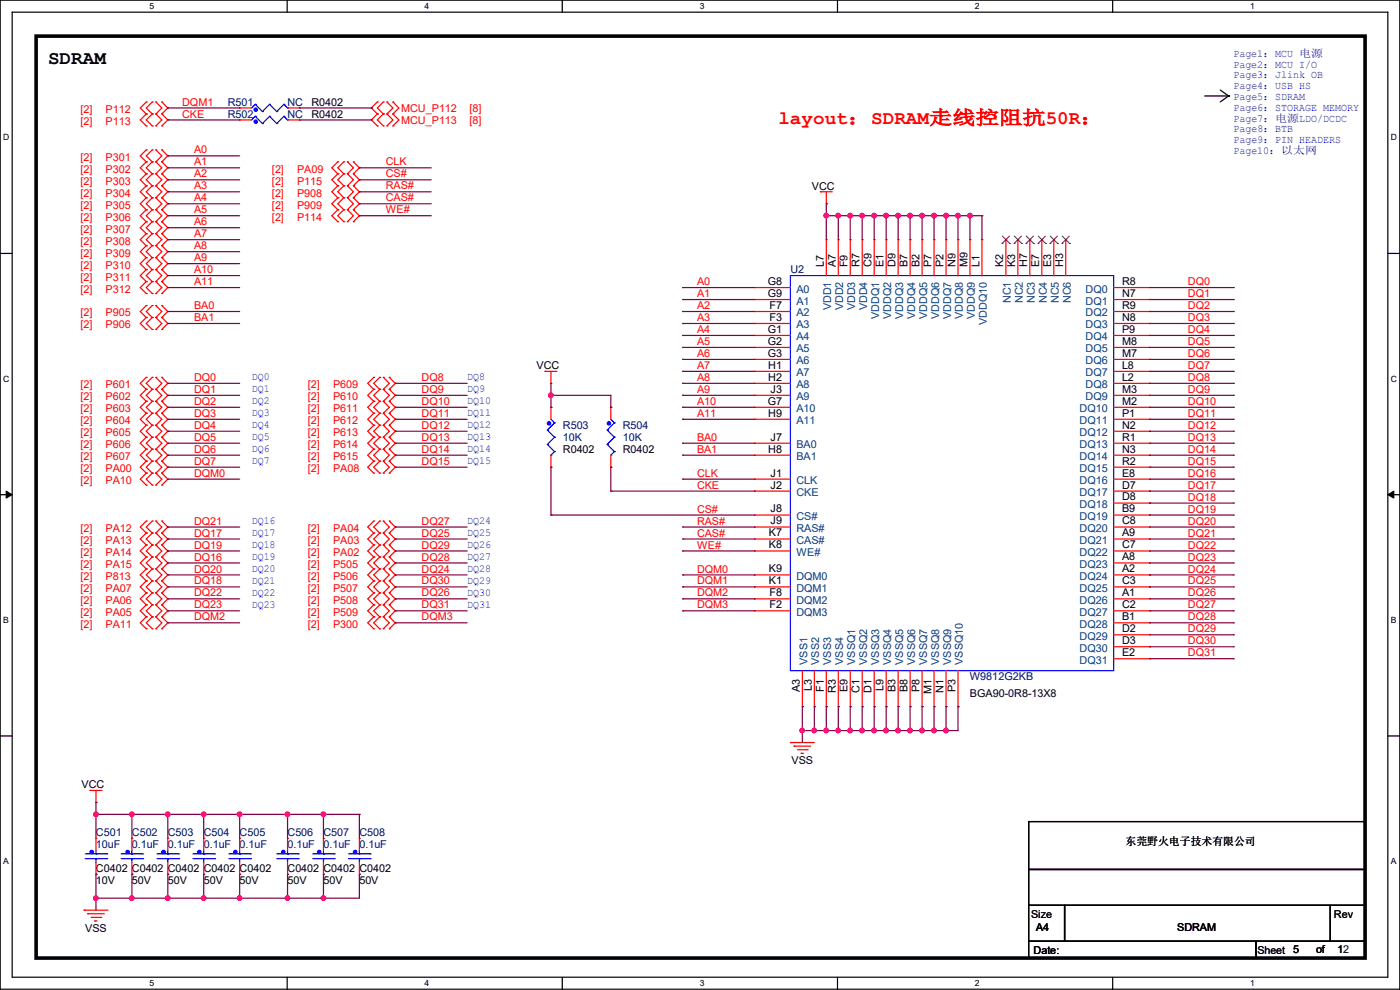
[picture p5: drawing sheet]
<svg xmlns="http://www.w3.org/2000/svg" width="297mm" height="210mm" viewBox="0 0 297 210" stroke-linecap="round" stroke-linejoin="round" font-family="sans-serif">
<defs><g id="words">
<text font-size="4.1" x="10.2" y="13.6">SDRAM</text>
<text font-size="4.1" fill="#f00" x="165.1" y="26.3">layout：SDRAM走线控阻抗50R：</text>
<g font-size="2.3" fill="#00f">
<text x="261.7" y="12.1">Page1：MCU 电源</text>
<text x="261.7" y="14.4">Page2：MCU I/O</text>
<text x="261.7" y="16.6">Page3：Jlink OB</text>
<text x="261.7" y="18.9">Page4：USB HS</text>
<text x="261.7" y="21.2">Page5：SDRAM</text>
<text x="261.7" y="23.5">Page6：STORAGE MEMORY</text>
<text x="261.7" y="25.8">Page7：电源LDO/DCDC</text>
<text x="261.7" y="28.1">Page8：BTB</text>
<text x="261.7" y="30.4">Page9：PIN HEADERS</text>
<text x="261.7" y="32.6">Page10：以太网</text>
<text x="53.4" y="80.6">DQ0</text>
<text x="53.4" y="83.2">DQ1</text>
<text x="99.1" y="80.6">DQ8</text>
<text x="99.1" y="83.2">DQ9</text>
<text x="53.4" y="85.7">DQ2</text>
<text x="53.4" y="88.3">DQ3</text>
<text x="99.1" y="85.7">DQ10</text>
<text x="99.1" y="88.3">DQ11</text>
<text x="53.4" y="90.8">DQ4</text>
<text x="53.4" y="93.4">DQ5</text>
<text x="53.4" y="95.9">DQ6</text>
<text x="99.1" y="90.8">DQ12</text>
<text x="99.1" y="93.4">DQ13</text>
<text x="99.1" y="95.9">DQ14</text>
<text x="53.4" y="98.4">DQ7</text>
<text x="99.1" y="98.4">DQ15</text>
<text x="53.4" y="111.2">DQ16</text>
<text x="53.4" y="113.7">DQ17</text>
<text x="99.1" y="111.2">DQ24</text>
<text x="99.1" y="113.7">DQ25</text>
<text x="53.4" y="116.2">DQ18</text>
<text x="53.4" y="118.8">DQ19</text>
<text x="99.1" y="116.2">DQ26</text>
<text x="99.1" y="118.8">DQ27</text>
<text x="53.4" y="121.3">DQ20</text>
<text x="53.4" y="123.9">DQ21</text>
<text x="99.1" y="121.3">DQ28</text>
<text x="99.1" y="123.9">DQ29</text>
<text x="53.4" y="126.4">DQ22</text>
<text x="53.4" y="129">DQ23</text>
<text x="99.1" y="126.4">DQ30</text>
<text x="99.1" y="129">DQ31</text>
</g>
<g font-size="2.3" fill="#f00">
<text x="17.1" y="24">[2]</text>
<text x="22.4" y="24">P112</text>
<text x="38.7" y="22.4">DQM1</text>
<text x="85.1" y="23.7">MCU_P112</text>
<text x="99.6" y="23.7">[8]</text>
<text x="17.1" y="26.5">[2]</text>
<text x="22.4" y="26.5">P113</text>
<text x="38.7" y="24.9">CKE</text>
<text x="85.1" y="26.2">MCU_P113</text>
<text x="99.6" y="26.2">[8]</text>
<text x="17.1" y="34.1">[2]</text>
<text x="22.4" y="34.1">P301</text>
<text x="41.2" y="32.6">A0</text>
<text x="41.2" y="35.1">A1</text>
<text x="81.8" y="35.1">CLK</text>
<text x="17.1" y="36.7">[2]</text>
<text x="17.1" y="39.2">[2]</text>
<text x="17.1" y="41.7">[2]</text>
<text x="22.4" y="36.7">P302</text>
<text x="22.4" y="39.2">P303</text>
<text x="22.4" y="41.7">P304</text>
<text x="41.2" y="37.6">A2</text>
<text x="41.2" y="40.2">A3</text>
<text x="57.7" y="36.7">[2]</text>
<text x="57.7" y="39.2">[2]</text>
<text x="57.7" y="41.7">[2]</text>
<text x="63" y="36.7">PA09</text>
<text x="63" y="39.2">P115</text>
<text x="63" y="41.7">P908</text>
<text x="81.8" y="37.6">CS#</text>
<text x="81.8" y="40.2">RAS#</text>
<text x="17.1" y="44.3">[2]</text>
<text x="17.1" y="46.8">[2]</text>
<text x="22.4" y="44.3">P305</text>
<text x="22.4" y="46.8">P306</text>
<text x="41.2" y="42.7">A4</text>
<text x="41.2" y="45.3">A5</text>
<text x="41.2" y="47.8">A6</text>
<text x="57.7" y="44.3">[2]</text>
<text x="57.7" y="46.8">[2]</text>
<text x="63" y="44.3">P909</text>
<text x="63" y="46.8">P114</text>
<text x="81.8" y="42.7">CAS#</text>
<text x="81.8" y="45.3">WE#</text>
<text x="17.1" y="49.4">[2]</text>
<text x="17.1" y="51.9">[2]</text>
<text x="22.4" y="49.4">P307</text>
<text x="22.4" y="51.9">P308</text>
<text x="41.2" y="50.3">A7</text>
<text x="41.2" y="52.9">A8</text>
<text x="17.1" y="54.4">[2]</text>
<text x="17.1" y="57">[2]</text>
<text x="17.1" y="59.5">[2]</text>
<text x="22.4" y="54.4">P309</text>
<text x="22.4" y="57">P310</text>
<text x="22.4" y="59.5">P311</text>
<text x="41.2" y="55.4">A9</text>
<text x="41.2" y="58">A10</text>
<text x="17.1" y="62.1">[2]</text>
<text x="22.4" y="62.1">P312</text>
<text x="41.2" y="60.5">A11</text>
<text x="41.2" y="65.6">BA0</text>
<text x="147.9" y="60.5">A0</text>
<text x="147.9" y="63">A1</text>
<text x="147.9" y="65.6">A2</text>
<text x="252" y="60.5">DQ0</text>
<text x="252" y="63">DQ1</text>
<text x="252" y="65.6">DQ2</text>
<text x="17.1" y="67.1">[2]</text>
<text x="17.1" y="69.7">[2]</text>
<text x="22.4" y="67.1">P905</text>
<text x="22.4" y="69.7">P906</text>
<text x="41.2" y="68.1">BA1</text>
<text x="147.9" y="68.1">A3</text>
<text x="147.9" y="70.7">A4</text>
<text x="252" y="68.1">DQ3</text>
<text x="252" y="70.7">DQ4</text>
<text x="147.9" y="73.2">A5</text>
<text x="147.9" y="75.7">A6</text>
<text x="252" y="73.2">DQ5</text>
<text x="252" y="75.7">DQ6</text>
<text x="17.1" y="82.4">[2]</text>
<text x="22.4" y="82.4">P601</text>
<text x="41.2" y="80.8">DQ0</text>
<text x="41.2" y="83.4">DQ1</text>
<text x="65.3" y="82.4">[2]</text>
<text x="70.7" y="82.4">P609</text>
<text x="89.5" y="80.8">DQ8</text>
<text x="89.5" y="83.4">DQ9</text>
<text x="147.9" y="78.3">A7</text>
<text x="147.9" y="80.8">A8</text>
<text x="147.9" y="83.4">A9</text>
<text x="252" y="78.3">DQ7</text>
<text x="252" y="80.8">DQ8</text>
<text x="252" y="83.4">DQ9</text>
<text x="17.1" y="84.9">[2]</text>
<text x="17.1" y="87.5">[2]</text>
<text x="22.4" y="84.9">P602</text>
<text x="22.4" y="87.5">P603</text>
<text x="41.2" y="85.9">DQ2</text>
<text x="41.2" y="88.4">DQ3</text>
<text x="65.3" y="84.9">[2]</text>
<text x="65.3" y="87.5">[2]</text>
<text x="70.7" y="84.9">P610</text>
<text x="70.7" y="87.5">P611</text>
<text x="89.5" y="85.9">DQ10</text>
<text x="89.5" y="88.4">DQ11</text>
<text x="147.9" y="85.9">A10</text>
<text x="147.9" y="88.4">A11</text>
<text x="252" y="88.4">DQ11</text>
<text x="252" y="85.9">DQ10</text>
<text x="17.1" y="90">[2]</text>
<text x="17.1" y="92.5">[2]</text>
<text x="17.1" y="95.1">[2]</text>
<text x="22.4" y="90">P604</text>
<text x="22.4" y="92.5">P605</text>
<text x="22.4" y="95.1">P606</text>
<text x="41.2" y="91">DQ4</text>
<text x="41.2" y="93.5">DQ5</text>
<text x="65.3" y="90">[2]</text>
<text x="65.3" y="92.5">[2]</text>
<text x="65.3" y="95.1">[2]</text>
<text x="70.7" y="90">P612</text>
<text x="70.7" y="92.5">P613</text>
<text x="70.7" y="95.1">P614</text>
<text x="89.5" y="91">DQ12</text>
<text x="89.5" y="93.5">DQ13</text>
<text x="147.9" y="93.5">BA0</text>
<text x="252" y="93.5">DQ13</text>
<text x="252" y="91">DQ12</text>
<text x="17.1" y="100.2">[2]</text>
<text x="17.1" y="97.6">[2]</text>
<text x="22.4" y="100.2">PA00</text>
<text x="22.4" y="97.6">P607</text>
<text x="41.2" y="101.1">DQM0</text>
<text x="41.2" y="96.1">DQ6</text>
<text x="41.2" y="98.6">DQ7</text>
<text x="65.3" y="100.2">[2]</text>
<text x="65.3" y="97.6">[2]</text>
<text x="70.7" y="100.2">PA08</text>
<text x="70.7" y="97.6">P615</text>
<text x="89.5" y="96.1">DQ14</text>
<text x="89.5" y="98.6">DQ15</text>
<text x="147.9" y="101.1">CLK</text>
<text x="147.9" y="96.1">BA1</text>
<text x="252" y="98.6">DQ15</text>
<text x="252" y="96.1">DQ14</text>
<text x="252" y="101.1">DQ16</text>
<text x="17.1" y="102.7">[2]</text>
<text x="22.4" y="102.7">PA10</text>
<text x="147.9" y="103.7">CKE</text>
<text x="252" y="103.7">DQ17</text>
<text x="252" y="106.2">DQ18</text>
<text x="17.1" y="112.9">[2]</text>
<text x="22.4" y="112.9">PA12</text>
<text x="41.2" y="111.3">DQ21</text>
<text x="41.2" y="113.8">DQ17</text>
<text x="65.3" y="112.9">[2]</text>
<text x="70.7" y="112.9">PA04</text>
<text x="89.5" y="111.3">DQ27</text>
<text x="89.5" y="113.8">DQ25</text>
<text x="147.9" y="111.3">RAS#</text>
<text x="147.9" y="113.8">CAS#</text>
<text x="147.9" y="108.8">CS#</text>
<text x="252" y="108.8">DQ19</text>
<text x="252" y="111.3">DQ20</text>
<text x="252" y="113.8">DQ21</text>
<text x="17.1" y="115.4">[2]</text>
<text x="17.1" y="117.9">[2]</text>
<text x="22.4" y="115.4">PA13</text>
<text x="22.4" y="117.9">PA14</text>
<text x="41.2" y="116.4">DQ19</text>
<text x="41.2" y="118.9">DQ16</text>
<text x="65.3" y="115.4">[2]</text>
<text x="65.3" y="117.9">[2]</text>
<text x="70.7" y="115.4">PA03</text>
<text x="70.7" y="117.9">PA02</text>
<text x="89.5" y="116.4">DQ29</text>
<text x="89.5" y="118.9">DQ28</text>
<text x="147.9" y="116.4">WE#</text>
<text x="252" y="118.9">DQ23</text>
<text x="252" y="116.4">DQ22</text>
<text x="17.1" y="120.5">[2]</text>
<text x="17.1" y="123">[2]</text>
<text x="17.1" y="125.6">[2]</text>
<text x="22.4" y="120.5">PA15</text>
<text x="22.4" y="123">P813</text>
<text x="22.4" y="125.6">PA07</text>
<text x="41.2" y="121.5">DQ20</text>
<text x="41.2" y="124">DQ18</text>
<text x="65.3" y="120.5">[2]</text>
<text x="65.3" y="123">[2]</text>
<text x="65.3" y="125.6">[2]</text>
<text x="70.7" y="120.5">P505</text>
<text x="70.7" y="123">P506</text>
<text x="70.7" y="125.6">P507</text>
<text x="89.5" y="121.5">DQ24</text>
<text x="89.5" y="124">DQ30</text>
<text x="147.9" y="121.5">DQM0</text>
<text x="147.9" y="124">DQM1</text>
<text x="252" y="121.5">DQ24</text>
<text x="252" y="124">DQ25</text>
<text x="17.1" y="128.1">[2]</text>
<text x="17.1" y="130.6">[2]</text>
<text x="22.4" y="128.1">PA06</text>
<text x="22.4" y="130.6">PA05</text>
<text x="41.2" y="131.6">DQM2</text>
<text x="41.2" y="126.5">DQ22</text>
<text x="41.2" y="129.1">DQ23</text>
<text x="65.3" y="128.1">[2]</text>
<text x="65.3" y="130.6">[2]</text>
<text x="70.7" y="128.1">P508</text>
<text x="70.7" y="130.6">P509</text>
<text x="89.5" y="131.6">DQM3</text>
<text x="89.5" y="126.5">DQ26</text>
<text x="89.5" y="129.1">DQ31</text>
<text x="147.9" y="126.5">DQM2</text>
<text x="147.9" y="129.1">DQM3</text>
<text x="252" y="129.1">DQ27</text>
<text x="252" y="126.5">DQ26</text>
<text x="252" y="131.6">DQ28</text>
<text x="17.1" y="133.2">[2]</text>
<text x="22.4" y="133.2">PA11</text>
<text x="65.3" y="133.2">[2]</text>
<text x="70.7" y="133.2">P300</text>
<text x="252" y="134.2">DQ29</text>
<text x="252" y="136.7">DQ30</text>
<text x="252" y="139.2">DQ31</text>
</g>
<g font-size="2.3" fill="#000080">
<text x="48.3" y="22.4">R501</text>
<text x="61" y="22.4">NC</text>
<text x="48.3" y="25">R502</text>
<text x="61" y="25">NC</text>
<text x="167.7" y="58">U2</text>
<text x="119.4" y="91">R503</text>
<text x="119.4" y="93.6">10K</text>
<text x="132.1" y="91">R504</text>
<text x="132.1" y="93.6">10K</text>
<text x="205.8" y="144.4">W9812G2KB</text>
<text x="20.4" y="177.4">C501</text>
<text x="20.4" y="179.9">10uF</text>
<text x="28" y="177.4">C502</text>
<text x="28" y="179.9">0.1uF</text>
<text x="35.6" y="177.4">C503</text>
<text x="35.6" y="179.9">0.1uF</text>
<text x="43.2" y="177.4">C504</text>
<text x="43.2" y="179.9">0.1uF</text>
<text x="50.8" y="177.4">C505</text>
<text x="50.8" y="179.9">0.1uF</text>
<text x="61" y="177.4">C506</text>
<text x="61" y="179.9">0.1uF</text>
<text x="68.6" y="177.4">C507</text>
<text x="68.6" y="179.9">0.1uF</text>
<text x="76.2" y="177.4">C508</text>
<text x="76.2" y="179.9">0.1uF</text>
</g>
<g font-size="2.3">
<text x="66.1" y="22.4">R0402</text>
<text x="66.1" y="25">R0402</text>
<text x="172.3" y="40.2">VCC</text>
<text x="174.7" y="56.7" transform="rotate(-90 174.7 56.7)">L7</text>
<text x="177.3" y="56.7" transform="rotate(-90 177.3 56.7)">A7</text>
<text x="179.8" y="56.7" transform="rotate(-90 179.8 56.7)">F9</text>
<text x="182.4" y="56.7" transform="rotate(-90 182.4 56.7)">R7</text>
<text x="184.9" y="56.7" transform="rotate(-90 184.9 56.7)">C9</text>
<text x="187.4" y="56.7" transform="rotate(-90 187.4 56.7)">E1</text>
<text x="190" y="56.7" transform="rotate(-90 190 56.7)">D9</text>
<text x="192.5" y="56.7" transform="rotate(-90 192.5 56.7)">B7</text>
<text x="195.1" y="56.7" transform="rotate(-90 195.1 56.7)">B2</text>
<text x="197.6" y="56.7" transform="rotate(-90 197.6 56.7)">P7</text>
<text x="200.1" y="56.7" transform="rotate(-90 200.1 56.7)">P2</text>
<text x="202.7" y="56.7" transform="rotate(-90 202.7 56.7)">N9</text>
<text x="205.2" y="56.7" transform="rotate(-90 205.2 56.7)">M9</text>
<text x="207.8" y="56.7" transform="rotate(-90 207.8 56.7)">L1</text>
<text x="212.8" y="56.7" transform="rotate(-90 212.8 56.7)">K2</text>
<text x="215.4" y="56.7" transform="rotate(-90 215.4 56.7)">K3</text>
<text x="217.9" y="56.7" transform="rotate(-90 217.9 56.7)">H7</text>
<text x="220.5" y="56.7" transform="rotate(-90 220.5 56.7)">E7</text>
<text x="223" y="56.7" transform="rotate(-90 223 56.7)">E3</text>
<text x="225.5" y="56.7" transform="rotate(-90 225.5 56.7)">H3</text>
<text x="162.9" y="60.4">G8</text>
<text x="162.9" y="63">G9</text>
<text x="163.2" y="65.5">F7</text>
<text x="238" y="63">N7</text>
<text x="238" y="60.4">R8</text>
<text x="238" y="65.5">R9</text>
<text x="162.9" y="70.6">G1</text>
<text x="163.2" y="68.1">F3</text>
<text x="238" y="68.1">N8</text>
<text x="238" y="70.6">P9</text>
<text x="162.9" y="73.1">G2</text>
<text x="162.9" y="75.7">G3</text>
<text x="238" y="75.7">M7</text>
<text x="238" y="73.1">M8</text>
<text x="113.8" y="78.3">VCC</text>
<text x="163" y="78.2">H1</text>
<text x="163" y="80.8">H2</text>
<text x="163.5" y="83.3">J3</text>
<text x="238" y="80.8">L2</text>
<text x="238" y="78.2">L8</text>
<text x="238" y="83.3">M3</text>
<text x="162.9" y="85.8">G7</text>
<text x="163" y="88.4">H9</text>
<text x="238" y="85.8">M2</text>
<text x="238" y="88.4">P1</text>
<text x="163.5" y="93.5">J7</text>
<text x="238" y="90.9">N2</text>
<text x="238" y="93.5">R1</text>
<text x="119.4" y="96.1">R0402</text>
<text x="132.1" y="96.1">R0402</text>
<text x="163" y="96">H8</text>
<text x="163.5" y="101.1">J1</text>
<text x="238" y="101.1">E8</text>
<text x="238" y="96">N3</text>
<text x="238" y="98.5">R2</text>
<text x="163.5" y="103.6">J2</text>
<text x="238" y="103.6">D7</text>
<text x="238" y="106.2">D8</text>
<text x="163.1" y="113.8">K7</text>
<text x="163.5" y="108.7">J8</text>
<text x="163.5" y="111.2">J9</text>
<text x="238" y="113.8">A9</text>
<text x="238" y="108.7">B9</text>
<text x="238" y="111.2">C8</text>
<text x="163.1" y="116.3">K8</text>
<text x="238" y="118.9">A8</text>
<text x="238" y="116.3">C7</text>
<text x="163.1" y="123.9">K1</text>
<text x="163.1" y="121.4">K9</text>
<text x="238" y="121.4">A2</text>
<text x="238" y="123.9">C3</text>
<text x="163.2" y="129">F2</text>
<text x="163.2" y="126.5">F8</text>
<text x="238" y="126.5">A1</text>
<text x="238" y="131.6">B1</text>
<text x="238" y="129">C2</text>
<text x="238" y="134.1">D2</text>
<text x="238" y="136.6">D3</text>
<text x="238" y="139.2">E2</text>
<text x="169.7" y="146.9" transform="rotate(-90 169.7 146.9)">A3</text>
<text x="172.2" y="146.6" transform="rotate(-90 172.2 146.6)">L3</text>
<text x="174.7" y="146.7" transform="rotate(-90 174.7 146.7)">F1</text>
<text x="177.3" y="147" transform="rotate(-90 177.3 147)">R3</text>
<text x="179.8" y="146.9" transform="rotate(-90 179.8 146.9)">E9</text>
<text x="182.4" y="147" transform="rotate(-90 182.4 147)">C1</text>
<text x="184.9" y="147" transform="rotate(-90 184.9 147)">D1</text>
<text x="187.4" y="146.6" transform="rotate(-90 187.4 146.6)">L9</text>
<text x="190" y="146.9" transform="rotate(-90 190 146.9)">B3</text>
<text x="192.5" y="146.9" transform="rotate(-90 192.5 146.9)">B8</text>
<text x="195.1" y="146.9" transform="rotate(-90 195.1 146.9)">P8</text>
<text x="197.6" y="147.2" transform="rotate(-90 197.6 147.2)">M1</text>
<text x="200.1" y="147" transform="rotate(-90 200.1 147)">N1</text>
<text x="202.7" y="146.9" transform="rotate(-90 202.7 146.9)">P3</text>
<text x="205.8" y="148">BGA90-0R8-13X8</text>
<text x="17.3" y="167.2">VCC</text>
<text x="167.9" y="162.1">VSS</text>
<text x="238.8" y="179.2">东莞野火电子技术有限公司</text>
<text x="20.4" y="185">C0402</text>
<text x="28" y="185">C0402</text>
<text x="35.6" y="185">C0402</text>
<text x="43.2" y="185">C0402</text>
<text x="50.8" y="185">C0402</text>
<text x="61" y="185">C0402</text>
<text x="68.6" y="185">C0402</text>
<text x="76.2" y="185">C0402</text>
<text x="20.4" y="187.5">10V</text>
<text x="28" y="187.5">50V</text>
<text x="35.6" y="187.5">50V</text>
<text x="43.2" y="187.5">50V</text>
<text x="50.8" y="187.5">50V</text>
<text x="61" y="187.5">50V</text>
<text x="68.6" y="187.5">50V</text>
<text x="76.2" y="187.5">50V</text>
<text x="18.1" y="197.7">VSS</text>
<text x="218.7" y="194.6">Size</text>
<text x="219.8" y="197.4">A4</text>
<text x="249.7" y="197.4">SDRAM</text>
<text x="283" y="194.6">Rev</text>
<text x="219.3" y="202.3">Date:</text>
<text x="266.8" y="202.3">Sheet</text>
<text x="274.3" y="202.3">5</text>
<text x="279.2" y="202.3">of</text>
<text x="283.7" y="202.3">12</text>
</g>
<g font-size="2.3" fill="#004080">
<text x="169" y="62.1">A0</text>
<text x="169" y="64.6">A1</text>
<text x="176.4" y="65.8" transform="rotate(-90 176.4 65.8)">VDD1</text>
<text x="178.9" y="65.8" transform="rotate(-90 178.9 65.8)">VDD2</text>
<text x="181.4" y="65.8" transform="rotate(-90 181.4 65.8)">VDD3</text>
<text x="184" y="65.8" transform="rotate(-90 184 65.8)">VDD4</text>
<text x="214.5" y="64.3" transform="rotate(-90 214.5 64.3)">NC1</text>
<text x="217" y="64.3" transform="rotate(-90 217 64.3)">NC2</text>
<text x="219.5" y="64.3" transform="rotate(-90 219.5 64.3)">NC3</text>
<text x="222.1" y="64.3" transform="rotate(-90 222.1 64.3)">NC4</text>
<text x="224.6" y="64.3" transform="rotate(-90 224.6 64.3)">NC5</text>
<text x="227.2" y="64.3" transform="rotate(-90 227.2 64.3)">NC6</text>
<text x="230.3" y="64.6">DQ1</text>
<text x="230.3" y="62.1">DQ0</text>
<text x="169" y="69.7">A3</text>
<text x="169" y="67.1">A2</text>
<text x="186.5" y="67.6" transform="rotate(-90 186.5 67.6)">VDDQ1</text>
<text x="189.1" y="67.6" transform="rotate(-90 189.1 67.6)">VDDQ2</text>
<text x="191.6" y="67.6" transform="rotate(-90 191.6 67.6)">VDDQ3</text>
<text x="194.1" y="67.6" transform="rotate(-90 194.1 67.6)">VDDQ4</text>
<text x="196.7" y="67.6" transform="rotate(-90 196.7 67.6)">VDDQ5</text>
<text x="199.2" y="67.6" transform="rotate(-90 199.2 67.6)">VDDQ6</text>
<text x="201.8" y="67.6" transform="rotate(-90 201.8 67.6)">VDDQ7</text>
<text x="204.3" y="67.6" transform="rotate(-90 204.3 67.6)">VDDQ8</text>
<text x="206.8" y="67.6" transform="rotate(-90 206.8 67.6)">VDDQ9</text>
<text x="209.4" y="68.9" transform="rotate(-90 209.4 68.9)">VDDQ10</text>
<text x="230.3" y="69.7">DQ3</text>
<text x="230.3" y="67.1">DQ2</text>
<text x="169" y="72.2">A4</text>
<text x="169" y="74.8">A5</text>
<text x="169" y="77.3">A6</text>
<text x="230.3" y="77.3">DQ6</text>
<text x="230.3" y="74.8">DQ5</text>
<text x="230.3" y="72.2">DQ4</text>
<text x="169" y="79.8">A7</text>
<text x="169" y="82.4">A8</text>
<text x="230.3" y="82.4">DQ8</text>
<text x="230.3" y="79.8">DQ7</text>
<text x="169" y="87.5">A10</text>
<text x="169" y="84.9">A9</text>
<text x="229" y="87.5">DQ10</text>
<text x="230.3" y="84.9">DQ9</text>
<text x="169" y="90">A11</text>
<text x="169" y="95.1">BA0</text>
<text x="229" y="92.5">DQ12</text>
<text x="229" y="90">DQ11</text>
<text x="229" y="95.1">DQ13</text>
<text x="169" y="97.6">BA1</text>
<text x="229" y="97.6">DQ14</text>
<text x="229" y="100.2">DQ15</text>
<text x="169" y="102.7">CLK</text>
<text x="169" y="105.2">CKE</text>
<text x="229" y="105.2">DQ17</text>
<text x="229" y="107.8">DQ18</text>
<text x="229" y="102.7">DQ16</text>
<text x="169" y="110.3">CS#</text>
<text x="169" y="112.9">RAS#</text>
<text x="229" y="110.3">DQ19</text>
<text x="229" y="112.9">DQ20</text>
<text x="169" y="115.4">CAS#</text>
<text x="169" y="117.9">WE#</text>
<text x="229" y="115.4">DQ21</text>
<text x="229" y="117.9">DQ22</text>
<text x="169" y="125.6">DQM1</text>
<text x="169" y="123">DQM0</text>
<text x="229" y="123">DQ24</text>
<text x="229" y="120.5">DQ23</text>
<text x="229" y="125.6">DQ25</text>
<text x="169" y="130.6">DQM3</text>
<text x="169" y="128.1">DQM2</text>
<text x="229" y="128.1">DQ26</text>
<text x="229" y="130.6">DQ27</text>
<text x="229" y="133.2">DQ28</text>
<text x="229" y="135.7">DQ29</text>
<text x="171.3" y="141" transform="rotate(-90 171.3 141)">VSS1</text>
<text x="173.8" y="141" transform="rotate(-90 173.8 141)">VSS2</text>
<text x="176.4" y="141" transform="rotate(-90 176.4 141)">VSS3</text>
<text x="178.9" y="141" transform="rotate(-90 178.9 141)">VSS4</text>
<text x="181.4" y="141" transform="rotate(-90 181.4 141)">VSSQ1</text>
<text x="184" y="141" transform="rotate(-90 184 141)">VSSQ2</text>
<text x="186.5" y="141" transform="rotate(-90 186.5 141)">VSSQ3</text>
<text x="189.1" y="141" transform="rotate(-90 189.1 141)">VSSQ4</text>
<text x="191.6" y="141" transform="rotate(-90 191.6 141)">VSSQ5</text>
<text x="194.1" y="141" transform="rotate(-90 194.1 141)">VSSQ6</text>
<text x="196.7" y="141" transform="rotate(-90 196.7 141)">VSSQ7</text>
<text x="199.2" y="141" transform="rotate(-90 199.2 141)">VSSQ8</text>
<text x="201.8" y="141" transform="rotate(-90 201.8 141)">VSSQ9</text>
<text x="204.3" y="141" transform="rotate(-90 204.3 141)">VSSQ10</text>
<text x="229" y="138.3">DQ30</text>
<text x="229" y="140.8">DQ31</text>
</g>
<g font-size="1.8">
<text x="31.7" y="1.9">5</text>
<text x="90.1" y="1.9">4</text>
<text x="148.5" y="1.9">3</text>
<text x="206.8" y="1.9">2</text>
<text x="265.2" y="1.9">1</text>
<text x=".7" y="29.8">D</text>
<text x="295.1" y="29.8">D</text>
<text x=".7" y="80.9">C</text>
<text x="295.1" y="80.9">C</text>
<text x=".7" y="132.1">B</text>
<text x="295.1" y="132.1">B</text>
<text x=".7" y="183.3">A</text>
<text x="295.1" y="183.3">A</text>
<text x="31.7" y="209.2">5</text>
<text x="90.1" y="209.2">4</text>
<text x="148.5" y="209.2">3</text>
<text x="206.8" y="209.2">2</text>
<text x="265.2" y="209.2">1</text>
</g>
</g></defs>
<path d="M0 0h297v209.8h-297zM2.6 2.6h291.8v204.7h-291.8z" fill="none" stroke="#000" stroke-width=".25"/>
<g fill="#fff">
<path d="M31.7 .3h1v2h-1z"/>
<path d="M31.7 207.6h1v1.9h-1z"/>
</g>
<path d="M60.9 0v2.6M60.9 207.3v2.5" fill="none" stroke="#000" stroke-width=".25"/>
<g fill="#fff">
<path d="M90.1 .3h1v2h-1z"/>
<path d="M90.1 207.6h1v1.9h-1z"/>
</g>
<path d="M119.3 0v2.6M119.3 207.3v2.5" fill="none" stroke="#000" stroke-width=".25"/>
<g fill="#fff">
<path d="M148.5 .3h.9v2h-.9z"/>
<path d="M148.5 207.6h.9v1.9h-.9z"/>
</g>
<path d="M177.7 0v2.6M177.7 207.3v2.5" fill="none" stroke="#000" stroke-width=".25"/>
<g fill="#fff">
<path d="M206.8 .3h1v2h-1z"/>
<path d="M206.8 207.6h1v1.9h-1z"/>
</g>
<path d="M236.1 0v2.6M236.1 207.3v2.5" fill="none" stroke="#000" stroke-width=".25"/>
<g fill="#fff">
<path d="M265.2 .3h1v2h-1z"/>
<path d="M265.2 207.6h1v1.9h-1z"/>
<path d="M.7 28.2h1.2v1.9h-1.2z"/>
<path d="M295.1 28.2h1.2v1.9h-1.2z"/>
<path d="M.7 79.3h1.2v2h-1.2z"/>
<path d="M295.1 79.3h1.2v2h-1.2z"/>
</g>
<path d="M0 53.8h2.6M294.4 53.8h2.6" fill="none" stroke="#000" stroke-width=".25"/>
<g fill="#fff">
<path d="M.7 130.5h1.2v2h-1.2z"/>
<path d="M295.1 130.5h1.1v2h-1.1z"/>
</g>
<path d="M0 104.9h2.6M294.4 104.9h2.6" fill="none" stroke="#000" stroke-width=".25"/>
<path d="M1.3 104.2l1.3 .7-1.3 .8zM294.4 104.9l1.3-.7v1.5z" fill="#000" stroke="#000" stroke-width=".21"/>
<g fill="#fff">
<path d="M.7 181.7h1.2v2h-1.2z"/>
<path d="M295.1 181.7h1.1v2h-1.1z"/>
</g>
<g fill="none" stroke="#000" stroke-width=".25">
<path d="M258.9 19.1l1.7 1.3M255.6 20.4h5M260.6 20.4l-1.7 1.2M260.6 20.4h.1M0 156.1h2.6M294.4 156.1h2.6M218.2 174.3h71.4v10.1h-71.4zM218.2 184.4h71.4v7.7h-71.4zM218.2 192.1h7.6v7.6h-7.6zM218.2 199.7h48.3v3.5h-48.3zM225.8 192.1h56.4v7.6h-56.4zM266.5 199.7h23.1v3.5h-23.1z"/>
<path d="M282.2 192.1h7.4v7.6h-7.4z"/>
</g>
<path d="M7.7 7.7h281.9v195.5h-281.9z" fill="none" stroke="#000" stroke-width=".76"/>
<g fill="none" stroke="#f00" stroke-width=".25">
<path d="M31 31.8h.1M31 34.3h.1M31 36.9h.1M31 39.4h.1M31 24.2h.1M31 26.7h.1M31 21.6h.1M31 31.8l-1.2 1.3 1.2 1.2M31 34.3l-1.2 1.3 1.2 1.3M31 36.9l-1.2 1.2 1.2 1.3M31 39.4l-1.2 1.3 1.2 1.3M31 24.2l-1.2 1.2 1.2 1.3"/>
<path d="M31 21.6l-1.2 1.3 1.2 1.3M32.3 34.3h.1M32.3 31.8h.1M32.3 36.9h.1M32.3 39.4h.1M32.3 26.7h.1M32.3 24.2h.1M32.3 21.6h.1M32.3 31.8l-1.3 1.3 1.3 1.2M32.3 34.3l-1.3 1.3 1.3 1.3M32.3 36.9l-1.3 1.2 1.3 1.3M32.3 39.4l-1.3 1.3 1.3 1.3"/>
<path d="M32.3 24.2l-1.3 1.2 1.3 1.3M32.3 21.6l-1.3 1.3 1.3 1.3M33.1 31.8l1.2 1.3-1.2 1.2M33.1 34.3l1.2 1.3-1.2 1.3M33.1 36.9l1.2 1.2-1.2 1.3M33.1 39.4l1.2 1.3-1.2 1.3M33.1 24.2l1.2 1.2-1.2 1.3M33.1 21.6l1.2 1.3-1.2 1.3M33.1 34.3h.1M33.1 31.8h.1M33.1 36.9h.1M33.1 39.4h.1"/>
<path d="M33.1 26.7h.1M33.1 24.2h.1M33.1 21.6h.1M34.3 31.8l1.3 1.3-1.3 1.2M34.3 34.3l1.3 1.3-1.3 1.3M34.3 36.9l1.3 1.2-1.3 1.3M34.3 39.4l1.3 1.3-1.3 1.3M34.3 24.2l1.3 1.2-1.3 1.3M34.3 21.6l1.3 1.3-1.3 1.3M34.3 31.8h.1M34.3 34.3h.1M34.3 36.9h.1"/>
<path d="M34.3 39.4h.1M34.3 24.2h.1M34.3 26.7h.1M34.3 21.6h.1M50.8 25.4h.1M50.8 22.9h.1M50.8 25.4h2.6M50.8 22.9h2.6M61 25.4h2.5M61 22.9h2.5M63.5 25.4h.1M63.5 22.9h.1"/>
<path d="M71.7 34.3l-1.3 1.3 1.3 1.3M71.7 36.9l-1.3 1.2 1.3 1.3M71.7 39.4l-1.3 1.3 1.3 1.3M71.7 34.3h.1M71.7 36.9h.1M71.7 39.4h.1M72.9 36.9h.1M72.9 34.3h.1M72.9 39.4h.1M72.9 34.3l-1.2 1.3 1.2 1.3M72.9 36.9l-1.2 1.2 1.2 1.3M72.9 39.4l-1.2 1.3 1.2 1.3"/>
<path d="M73.7 36.9h.1M73.7 34.3h.1M73.7 39.4h.1M73.7 34.3l1.3 1.3-1.3 1.3M73.7 36.9l1.3 1.2-1.3 1.3M73.7 39.4l1.3 1.3-1.3 1.3M75 34.3l1.2 1.3-1.2 1.3M75 36.9l1.2 1.2-1.2 1.3M75 39.4l1.2 1.3-1.2 1.3M75 34.3h.1M75 36.9h.1M75 39.4h.1"/>
<path d="M80.1 21.6h.1M80.1 24.2h.1M80.1 26.7h.1M80.1 21.6l-1.3 1.3 1.3 1.3M80.1 24.2l-1.3 1.2 1.3 1.3M81.3 21.6l-1.2 1.3 1.2 1.3M81.3 24.2l-1.2 1.2 1.2 1.3M81.3 24.2h.1M81.3 21.6h.1M81.3 26.7h.1M82.1 24.2h.1M82.1 21.6h.1"/>
<path d="M82.1 26.7h.1M82.1 21.6l1.3 1.3-1.3 1.3M82.1 24.2l1.3 1.2-1.3 1.3M83.4 21.6h.1M83.4 24.2h.1M83.4 26.7h.1M83.4 21.6l1.2 1.3-1.2 1.3M83.4 24.2l1.2 1.2-1.2 1.3M31 42h.1M31 44.5h.1M31 47h.1M31 49.6h.1"/>
<path d="M31 52.1h.1M31 54.7h.1M31 57.2h.1M31 59.7h.1M31 42l-1.2 1.2 1.2 1.3M31 44.5l-1.2 1.3 1.2 1.2M31 47l-1.2 1.3 1.2 1.3M31 49.6l-1.2 1.2 1.2 1.3M31 52.1l-1.2 1.3 1.2 1.3M31 54.7l-1.2 1.2 1.2 1.3M31 57.2l-1.2 1.3 1.2 1.2M31 59.7l-1.2 1.3 1.2 1.3"/>
<path d="M32.3 42h.1M32.3 44.5h.1M32.3 47h.1M32.3 49.6h.1M32.3 52.1h.1M32.3 54.7h.1M32.3 57.2h.1M32.3 59.7h.1M32.3 42l-1.3 1.2 1.3 1.3M32.3 44.5l-1.3 1.3 1.3 1.2M32.3 47l-1.3 1.3 1.3 1.3M32.3 49.6l-1.3 1.2 1.3 1.3"/>
<path d="M32.3 52.1l-1.3 1.3 1.3 1.3M32.3 54.7l-1.3 1.2 1.3 1.3M32.3 57.2l-1.3 1.3 1.3 1.2M32.3 59.7l-1.3 1.3 1.3 1.3M33.1 42l1.2 1.2-1.2 1.3M33.1 44.5l1.2 1.3-1.2 1.2M33.1 47l1.2 1.3-1.2 1.3M33.1 49.6l1.2 1.2-1.2 1.3M33.1 52.1l1.2 1.3-1.2 1.3M33.1 54.7l1.2 1.2-1.2 1.3M33.1 57.2l1.2 1.3-1.2 1.2M33.1 59.7l1.2 1.3-1.2 1.3"/>
<path d="M33.1 42h.1M33.1 44.5h.1M33.1 47h.1M33.1 49.6h.1M33.1 52.1h.1M33.1 54.7h.1M33.1 57.2h.1M33.1 59.7h.1M34.3 42l1.3 1.2-1.3 1.3M34.3 44.5l1.3 1.3-1.3 1.2M34.3 47l1.3 1.3-1.3 1.3M34.3 49.6l1.3 1.2-1.3 1.3"/>
<path d="M34.3 52.1l1.3 1.3-1.3 1.3M34.3 54.7l1.3 1.2-1.3 1.3M34.3 57.2l1.3 1.3-1.3 1.2M34.3 59.7l1.3 1.3-1.3 1.3M34.3 42h.1M34.3 44.5h.1M34.3 47h.1M34.3 49.6h.1M34.3 52.1h.1M34.3 54.7h.1M34.3 57.2h.1M34.3 59.7h.1"/>
<path d="M71.7 42l-1.3 1.2 1.3 1.3M71.7 44.5l-1.3 1.3 1.3 1.2M71.7 42h.1M71.7 44.5h.1M71.7 47h.1M72.9 42h.1M72.9 44.5h.1M72.9 47h.1M72.9 42l-1.2 1.2 1.2 1.3M72.9 44.5l-1.2 1.3 1.2 1.2M73.7 42h.1M73.7 44.5h.1"/>
<path d="M73.7 47h.1M73.7 42l1.3 1.2-1.3 1.3M73.7 44.5l1.3 1.3-1.3 1.2M75 42l1.2 1.2-1.2 1.3M75 44.5l1.2 1.3-1.2 1.2M75 42h.1M75 44.5h.1M75 47h.1M174 40.7h2.6M174 40.7h.1M175.3 43.2h.1M175.3 50.8h.1"/>
<path d="M175.3 40.7v2.5M175.3 50.8v7.7M177.8 50.8h.1M177.8 50.8v7.7M180.4 50.8h.1M180.4 50.8v7.7M182.9 50.8h.1M182.9 50.8v7.7M185.5 50.8h.1M185.5 50.8v7.7M188 50.8h.1M188 50.8v7.7"/>
<path d="M190.5 50.8h.1M190.5 50.8v7.7M193.1 50.8h.1M193.1 50.8v7.7M195.6 50.8h.1M195.6 50.8v7.7M198.2 50.8h.1M198.2 50.8v7.7M200.7 50.8h.1M200.7 50.8v7.7M203.2 50.8h.1M203.2 50.8v7.7"/>
<path d="M205.8 50.8h.1M205.8 50.8v7.7M208.3 50.8h.1M208.3 50.8v7.7M213.4 50.8h.1M213.4 50.8v7.7M215.9 50.8h.1M215.9 50.8v7.7M218.5 50.8h.1M218.5 50.8v7.7M221 50.8h.1M221 50.8v7.7"/>
<path d="M223.6 50.8h.1M223.6 50.8v7.7M226.1 50.8h.1M226.1 50.8v7.7M31 64.8h.1M31 67.4h.1M31 69.9h.1M31 62.3h.1M31 64.8l-1.2 1.3 1.2 1.3M31 67.4l-1.2 1.2 1.2 1.3M32.3 67.4h.1M32.3 64.8h.1"/>
<path d="M32.3 69.9h.1M32.3 62.3h.1M32.3 64.8l-1.3 1.3 1.3 1.3M32.3 67.4l-1.3 1.2 1.3 1.3M33.1 64.8l1.2 1.3-1.2 1.3M33.1 67.4l1.2 1.2-1.2 1.3M33.1 67.4h.1M33.1 64.8h.1M33.1 69.9h.1M33.1 62.3h.1M34.3 64.8l1.3 1.3-1.3 1.3M34.3 67.4l1.3 1.2-1.3 1.3"/>
<path d="M34.3 64.8h.1M34.3 67.4h.1M34.3 69.9h.1M34.3 62.3h.1M115.6 78.8h.1M115.6 78.8h2.6M116.9 78.8v2.5M160.1 68.6h.1M160.1 66.1h.1M160.1 71.2h.1M160.1 73.7h.1M160.1 76.2h.1"/>
<path d="M160.1 61h.1M160.1 63.5h.1M160.1 78.8h.1M160.1 78.8h7.6M160.1 68.6h7.6M160.1 66.1h7.6M160.1 71.2h7.6M160.1 73.7h7.6M160.1 76.2h7.6M160.1 61h7.6M160.1 63.5h7.6M236.3 78.8h7.6"/>
<path d="M236.3 68.6h7.6M236.3 66.1h7.6M236.3 71.2h7.6M236.3 73.7h7.6M236.3 76.2h7.6M236.3 61h7.6M236.3 63.5h7.6M243.9 78.8h.1M243.9 76.2h.1M243.9 73.7h.1M243.9 63.5h.1M243.9 68.6h.1"/>
<path d="M243.9 71.2h.1M243.9 61h.1M243.9 66.1h.1M31 80.1h.1M31 82.6h.1M31 97.8h.1M31 85.1h.1M31 87.7h.1M31 90.2h.1M31 92.8h.1M31 95.3h.1M31 80.1l-1.2 1.2 1.2 1.3"/>
<path d="M31 82.6l-1.2 1.3 1.2 1.2M31 85.1l-1.2 1.3 1.2 1.3M31 97.8l-1.2 1.3 1.2 1.3M31 87.7l-1.2 1.2 1.2 1.3M31 90.2l-1.2 1.3 1.2 1.3M31 92.8l-1.2 1.2 1.2 1.3M31 95.3l-1.2 1.3 1.2 1.2M32.3 82.6h.1M32.3 80.1h.1M32.3 97.8h.1M32.3 85.1h.1M32.3 87.7h.1"/>
<path d="M32.3 90.2h.1M32.3 92.8h.1M32.3 95.3h.1M32.3 80.1l-1.3 1.2 1.3 1.3M32.3 82.6l-1.3 1.3 1.3 1.2M32.3 97.8l-1.3 1.3 1.3 1.3M32.3 85.1l-1.3 1.3 1.3 1.3M32.3 87.7l-1.3 1.2 1.3 1.3M32.3 90.2l-1.3 1.3 1.3 1.3M32.3 92.8l-1.3 1.2 1.3 1.3M32.3 95.3l-1.3 1.3 1.3 1.2M33.1 80.1l1.2 1.2-1.2 1.3"/>
<path d="M33.1 82.6l1.2 1.3-1.2 1.2M33.1 85.1l1.2 1.3-1.2 1.3M33.1 97.8l1.2 1.3-1.2 1.3M33.1 87.7l1.2 1.2-1.2 1.3M33.1 90.2l1.2 1.3-1.2 1.3M33.1 92.8l1.2 1.2-1.2 1.3M33.1 95.3l1.2 1.3-1.2 1.2M33.1 82.6h.1M33.1 80.1h.1M33.1 97.8h.1M33.1 85.1h.1M33.1 87.7h.1"/>
<path d="M33.1 90.2h.1M33.1 92.8h.1M33.1 95.3h.1M34.3 80.1l1.3 1.2-1.3 1.3M34.3 82.6l1.3 1.3-1.3 1.2M34.3 97.8l1.3 1.3-1.3 1.3M34.3 85.1l1.3 1.3-1.3 1.3M34.3 87.7l1.3 1.2-1.3 1.3M34.3 90.2l1.3 1.3-1.3 1.3M34.3 92.8l1.3 1.2-1.3 1.3M34.3 95.3l1.3 1.3-1.3 1.2M34.3 80.1h.1"/>
<path d="M34.3 82.6h.1M34.3 97.8h.1M34.3 85.1h.1M34.3 87.7h.1M34.3 90.2h.1M34.3 92.8h.1M34.3 95.3h.1M79.3 80.1h.1M79.3 82.6h.1M79.3 97.8h.1M79.3 85.1h.1M79.3 87.7h.1"/>
<path d="M79.3 90.2h.1M79.3 92.8h.1M79.3 95.3h.1M79.3 82.6l-1.3 1.3 1.3 1.2M79.3 80.1l-1.3 1.2 1.3 1.3M79.3 97.8l-1.3 1.3 1.3 1.3M79.3 85.1l-1.3 1.3 1.3 1.3M79.3 87.7l-1.3 1.2 1.3 1.3M79.3 90.2l-1.3 1.3 1.3 1.3M79.3 92.8l-1.3 1.2 1.3 1.3M79.3 95.3l-1.3 1.3 1.3 1.2M80.6 82.6l-1.3 1.3 1.3 1.2"/>
<path d="M80.6 80.1l-1.3 1.2 1.3 1.3M80.6 97.8l-1.3 1.3 1.3 1.3M80.6 85.1l-1.3 1.3 1.3 1.3M80.6 87.7l-1.3 1.2 1.3 1.3M80.6 90.2l-1.3 1.3 1.3 1.3M80.6 92.8l-1.3 1.2 1.3 1.3M80.6 95.3l-1.3 1.3 1.3 1.2M80.6 82.6h.1M80.6 80.1h.1M80.6 97.8h.1M80.6 85.1h.1M80.6 87.7h.1"/>
<path d="M80.6 90.2h.1M80.6 92.8h.1M80.6 95.3h.1M81.3 82.6l1.3 1.3-1.3 1.2M81.3 80.1l1.3 1.2-1.3 1.3M81.3 97.8l1.3 1.3-1.3 1.3M81.3 85.1l1.3 1.3-1.3 1.3M81.3 87.7l1.3 1.2-1.3 1.3M81.3 90.2l1.3 1.3-1.3 1.3M81.3 92.8l1.3 1.2-1.3 1.3M81.3 95.3l1.3 1.3-1.3 1.2M81.3 82.6h.1"/>
<path d="M81.3 80.1h.1M81.3 97.8h.1M81.3 85.1h.1M81.3 87.7h.1M81.3 90.2h.1M81.3 92.8h.1M81.3 95.3h.1M82.6 80.1h.1M82.6 82.6h.1M82.6 97.8h.1M82.6 85.1h.1M82.6 87.7h.1"/>
<path d="M82.6 90.2h.1M82.6 92.8h.1M82.6 95.3h.1M82.6 82.6l1.3 1.3-1.3 1.2M82.6 80.1l1.3 1.2-1.3 1.3M82.6 97.8l1.3 1.3-1.3 1.3M82.6 85.1l1.3 1.3-1.3 1.3M82.6 87.7l1.3 1.2-1.3 1.3M82.6 90.2l1.3 1.3-1.3 1.3M82.6 92.8l1.3 1.2-1.3 1.3M82.6 95.3l1.3 1.3-1.3 1.2M116.9 81.3h.1"/>
<path d="M116.9 86.4h.1M116.9 99.1h.1M116.9 86.4v2.5M116.9 96.6v2.5M129.6 86.4h.1M129.6 99.1h.1M129.6 86.4v2.5M129.6 96.6v2.5M160.1 86.4h.1M160.1 81.3h.1M160.1 96.6h.1M160.1 88.9h.1"/>
<path d="M160.1 83.9h.1M160.1 94h.1M160.1 86.4h7.6M160.1 81.3h7.6M160.1 96.6h7.6M160.1 88.9h7.6M160.1 83.9h7.6M160.1 94h7.6M236.3 86.4h7.6M236.3 81.3h7.6M236.3 96.6h7.6M236.3 88.9h7.6"/>
<path d="M236.3 83.9h7.6M236.3 94h7.6M236.3 91.5h7.6M236.3 99.1h7.6M243.9 81.3h.1M243.9 86.4h.1M243.9 83.9h.1M243.9 91.5h.1M243.9 96.6h.1M243.9 88.9h.1M243.9 94h.1M243.9 99.1h.1"/>
<path d="M31 110.5h.1M31 113.1h.1M31 115.6h.1M31 118.2h.1M31 100.4h.1M31 102.9h.1M31 110.5l-1.2 1.3 1.2 1.3M31 113.1l-1.2 1.2 1.2 1.3M31 115.6l-1.2 1.3 1.2 1.3M31 118.2l-1.2 1.2 1.2 1.3M31 100.4l-1.2 1.2 1.2 1.3M32.3 113.1h.1"/>
<path d="M32.3 110.5h.1M32.3 115.6h.1M32.3 118.2h.1M32.3 102.9h.1M32.3 100.4h.1M32.3 110.5l-1.3 1.3 1.3 1.3M32.3 113.1l-1.3 1.2 1.3 1.3M32.3 115.6l-1.3 1.3 1.3 1.3M32.3 118.2l-1.3 1.2 1.3 1.3M32.3 100.4l-1.3 1.2 1.3 1.3M33.1 110.5l1.2 1.3-1.2 1.3M33.1 113.1l1.2 1.2-1.2 1.3"/>
<path d="M33.1 115.6l1.2 1.3-1.2 1.3M33.1 118.2l1.2 1.2-1.2 1.3M33.1 100.4l1.2 1.2-1.2 1.3M33.1 113.1h.1M33.1 110.5h.1M33.1 115.6h.1M33.1 118.2h.1M33.1 102.9h.1M33.1 100.4h.1M34.3 110.5l1.3 1.3-1.3 1.3M34.3 113.1l1.3 1.2-1.3 1.3M34.3 115.6l1.3 1.3-1.3 1.3"/>
<path d="M34.3 118.2l1.3 1.2-1.3 1.3M34.3 100.4l1.3 1.2-1.3 1.3M34.3 110.5h.1M34.3 113.1h.1M34.3 115.6h.1M34.3 118.2h.1M34.3 100.4h.1M34.3 102.9h.1M79.3 110.5h.1M79.3 113.1h.1M79.3 115.6h.1M79.3 118.2h.1"/>
<path d="M79.3 100.4h.1M79.3 110.5l-1.3 1.3 1.3 1.3M79.3 113.1l-1.3 1.2 1.3 1.3M79.3 115.6l-1.3 1.3 1.3 1.3M79.3 118.2l-1.3 1.2 1.3 1.3M80.6 110.5l-1.3 1.3 1.3 1.3M80.6 113.1l-1.3 1.2 1.3 1.3M80.6 115.6l-1.3 1.3 1.3 1.3M80.6 118.2l-1.3 1.2 1.3 1.3M80.6 113.1h.1M80.6 110.5h.1M80.6 115.6h.1"/>
<path d="M80.6 118.2h.1M80.6 100.4h.1M81.3 110.5l1.3 1.3-1.3 1.3M81.3 113.1l1.3 1.2-1.3 1.3M81.3 115.6l1.3 1.3-1.3 1.3M81.3 118.2l1.3 1.2-1.3 1.3M81.3 113.1h.1M81.3 110.5h.1M81.3 115.6h.1M81.3 118.2h.1M81.3 100.4h.1M82.6 110.5h.1"/>
<path d="M82.6 113.1h.1M82.6 115.6h.1M82.6 118.2h.1M82.6 100.4h.1M82.6 110.5l1.3 1.3-1.3 1.3M82.6 113.1l1.3 1.2-1.3 1.3M82.6 115.6l1.3 1.3-1.3 1.3M82.6 118.2l1.3 1.2-1.3 1.3M160.1 101.6h.1M160.1 104.2h.1M160.1 109.3h.1M160.1 111.8h.1"/>
<path d="M160.1 114.3h.1M160.1 116.9h.1M160.1 114.3h7.6M160.1 109.3h7.6M160.1 116.9h7.6M160.1 111.8h7.6M160.1 104.2h7.6M160.1 101.6h7.6M236.3 119.4h7.6M236.3 114.3h7.6M236.3 109.3h7.6M236.3 116.9h7.6"/>
<path d="M236.3 111.8h7.6M236.3 104.2h7.6M236.3 106.7h7.6M236.3 101.6h7.6M243.9 119.4h.1M243.9 114.3h.1M243.9 109.3h.1M243.9 116.9h.1M243.9 111.8h.1M243.9 104.2h.1M243.9 106.7h.1M243.9 101.6h.1"/>
<path d="M31 130.9h.1M31 133.4h.1M31 120.7h.1M31 123.2h.1M31 125.8h.1M31 128.3h.1M31 130.9l-1.2 1.2 1.2 1.3M31 120.7l-1.2 1.3 1.2 1.2M31 123.2l-1.2 1.3 1.2 1.3M31 125.8l-1.2 1.2 1.2 1.3M31 128.3l-1.2 1.3 1.2 1.3M32.3 133.4h.1"/>
<path d="M32.3 130.9h.1M32.3 120.7h.1M32.3 123.2h.1M32.3 125.8h.1M32.3 128.3h.1M32.3 130.9l-1.3 1.2 1.3 1.3M32.3 120.7l-1.3 1.3 1.3 1.2M32.3 123.2l-1.3 1.3 1.3 1.3M32.3 125.8l-1.3 1.2 1.3 1.3M32.3 128.3l-1.3 1.3 1.3 1.3M33.1 130.9l1.2 1.2-1.2 1.3M33.1 120.7l1.2 1.3-1.2 1.2"/>
<path d="M33.1 123.2l1.2 1.3-1.2 1.3M33.1 125.8l1.2 1.2-1.2 1.3M33.1 128.3l1.2 1.3-1.2 1.3M33.1 133.4h.1M33.1 130.9h.1M33.1 120.7h.1M33.1 123.2h.1M33.1 125.8h.1M33.1 128.3h.1M34.3 130.9l1.3 1.2-1.3 1.3M34.3 120.7l1.3 1.3-1.3 1.2M34.3 123.2l1.3 1.3-1.3 1.3"/>
<path d="M34.3 125.8l1.3 1.2-1.3 1.3M34.3 128.3l1.3 1.3-1.3 1.3M34.3 130.9h.1M34.3 133.4h.1M34.3 120.7h.1M34.3 123.2h.1M34.3 125.8h.1M34.3 128.3h.1M79.3 130.9h.1M79.3 133.4h.1M79.3 120.7h.1M79.3 123.2h.1"/>
<path d="M79.3 125.8h.1M79.3 128.3h.1M79.3 130.9l-1.3 1.2 1.3 1.3M79.3 120.7l-1.3 1.3 1.3 1.2M79.3 123.2l-1.3 1.3 1.3 1.3M79.3 125.8l-1.3 1.2 1.3 1.3M79.3 128.3l-1.3 1.3 1.3 1.3M80.6 130.9l-1.3 1.2 1.3 1.3M80.6 120.7l-1.3 1.3 1.3 1.2M80.6 123.2l-1.3 1.3 1.3 1.3M80.6 125.8l-1.3 1.2 1.3 1.3M80.6 128.3l-1.3 1.3 1.3 1.3"/>
<path d="M80.6 133.4h.1M80.6 130.9h.1M80.6 120.7h.1M80.6 123.2h.1M80.6 125.8h.1M80.6 128.3h.1M81.3 130.9l1.3 1.2-1.3 1.3M81.3 120.7l1.3 1.3-1.3 1.2M81.3 123.2l1.3 1.3-1.3 1.3M81.3 125.8l1.3 1.2-1.3 1.3M81.3 128.3l1.3 1.3-1.3 1.3M81.3 133.4h.1"/>
<path d="M81.3 130.9h.1M81.3 120.7h.1M81.3 123.2h.1M81.3 125.8h.1M81.3 128.3h.1M82.6 130.9h.1M82.6 133.4h.1M82.6 120.7h.1M82.6 123.2h.1M82.6 125.8h.1M82.6 128.3h.1M82.6 130.9l1.3 1.2-1.3 1.3"/>
<path d="M82.6 120.7l1.3 1.3-1.3 1.2M82.6 123.2l1.3 1.3-1.3 1.3M82.6 125.8l1.3 1.2-1.3 1.3M82.6 128.3l1.3 1.3-1.3 1.3M160.1 129.6h.1M160.1 127h.1M160.1 124.5h.1M160.1 122h.1M160.1 127h7.6M160.1 122h7.6M160.1 129.6h7.6M160.1 124.5h7.6"/>
<path d="M236.3 127h7.6M236.3 122h7.6M236.3 132.1h7.6M236.3 129.6h7.6M236.3 124.5h7.6M236.3 134.7h7.6M236.3 137.2h7.6M236.3 139.7h7.6M243.9 127h.1M243.9 122h.1M243.9 132.1h.1M243.9 129.6h.1"/>
<path d="M243.9 124.5h.1M243.9 134.7h.1M243.9 137.2h.1M243.9 139.7h.1M167.7 157.5h5.1M167.7 157.5h.1M168.4 158.3h3.6M168.4 158.3h.1M169.2 159h2M170 159.8h.1M170 159.8h.5M170.2 149.9h.1"/>
<path d="M170.2 142.3v7.6M171.2 159h.1M172.8 149.9h.1M172.8 142.3v7.6M175.3 149.9h.1M175.3 142.3v7.6M177.8 149.9h.1M177.8 142.3v7.6M180.4 149.9h.1M180.4 142.3v7.6M182.9 149.9h.1M182.9 142.3v7.6"/>
<path d="M185.5 149.9h.1M185.5 142.3v7.6M188 149.9h.1M188 142.3v7.6M190.5 149.9h.1M190.5 142.3v7.6M193.1 149.9h.1M193.1 142.3v7.6M195.6 149.9h.1M195.6 142.3v7.6M198.2 149.9h.1M198.2 142.3v7.6"/>
<path d="M200.7 149.9h.1M200.7 142.3v7.6M203.2 149.9h.1M203.2 142.3v7.6M19.1 167.7h.1M19.1 167.7h2.5M20.4 170.2h.1M20.4 177.8h.1M20.4 167.7v2.5M20.4 177.8v2.6M28 177.8h.1M28 177.8v2.6"/>
<path d="M35.6 177.8h.1M35.6 177.8v2.6M43.2 177.8h.1M43.2 177.8v2.6M50.8 177.8h.1M50.8 177.8v2.6M61 177.8h.1M61 177.8v2.6M68.6 177.8h.1M68.6 177.8v2.6M76.2 177.8h.1M76.2 177.8v2.6"/>
<path d="M17.8 193.1h5.1M17.8 193.1h.1M18.6 193.8h3.5M18.6 193.8h.1M19.3 194.6h2.1M20.1 195.4h.5M20.1 195.4h.1M20.4 185.5h.1M20.4 182.9v2.6M21.4 194.6h.1M28 185.5h.1M28 182.9v2.6"/>
<path d="M35.6 185.5h.1M35.6 182.9v2.6M43.2 185.5h.1M43.2 182.9v2.6M50.8 185.5h.1M50.8 182.9v2.6M61 185.5h.1M61 182.9v2.6M68.6 185.5h.1M68.6 182.9v2.6M76.2 185.5h.1M76.2 182.9v2.6"/>
</g>
<g fill="none" stroke="#00f" stroke-width=".25">
<path d="M54.1 24.7h.1M54.1 22.1h.1M54.1 24.7l1.6 1.5M54.1 22.1l1.6 1.6M54.1 24.7l-.7 .7M54.1 22.1l-.7 .8M55.7 26.2h.1M55.7 23.7h.1M57.2 24.7h.1M57.2 22.1h.1M57.2 24.7l1.5 1.5M57.2 22.1l1.5 1.6"/>
<path d="M57.2 24.7l-1.5 1.5M57.2 22.1l-1.5 1.6M58.7 26.2h.1M58.7 23.7h.1M60.2 24.7h.1M60.2 22.1h.1M60.2 24.7l.8 .7M60.2 22.1l.8 .8M60.2 24.7l-1.5 1.5M60.2 22.1l-1.5 1.6M61 25.4h.1M61 22.9h.1"/>
<path d="M167.7 58.5h68.6v83.8h-68.6zM116.1 91.2h.1M116.1 94.3h.1M116.1 91.2l1.5 1.6M116.1 94.3l1.5 1.5M116.9 96.6h.1M116.9 88.9l.7 .8M117.6 89.7h.1M117.6 92.8h.1M117.6 95.8h.1M117.6 89.7l-1.5 1.5M117.6 92.8l-1.5 1.5"/>
<path d="M117.6 95.8l-.7 .8M128.8 91.2h.1M128.8 94.3h.1M128.8 91.2l1.5 1.6M128.8 94.3l1.5 1.5M129.6 96.6h.1M129.6 88.9l.7 .8M130.3 89.7h.1M130.3 92.8h.1M130.3 95.8h.1M130.3 89.7l-1.5 1.5M130.3 92.8l-1.5 1.5"/>
<path d="M130.3 95.8l-.7 .8M18.1 182.2h4.5M18.1 181.1h4.5M20.4 182.2h.1M20.4 181.1h.1M20.4 180.4v.7M20.4 182.2v.7M22.6 182.2h.1M22.6 181.1h.1M25.7 182.2h4.6M25.7 181.1h4.6M28 182.2h.1"/>
<path d="M28 181.1h.1M28 180.4v.7M28 182.2v.7M30.3 182.2h.1M30.3 181.1h.1M33.3 182.2h4.6M33.3 181.1h4.6M35.6 182.2h.1M35.6 181.1h.1M35.6 180.4v.7M35.6 182.2v.7M37.9 182.2h.1"/>
<path d="M37.9 181.1h.1M40.9 182.2h4.6M40.9 181.1h4.6M43.2 182.2h.1M43.2 181.1h.1M43.2 180.4v.7M43.2 182.2v.7M45.5 182.2h.1M45.5 181.1h.1M48.6 182.2h4.5M48.6 181.1h4.5M50.8 182.2h.1"/>
<path d="M50.8 181.1h.1M50.8 180.4v.7M50.8 182.2v.7M53.1 182.2h.1M53.1 181.1h.1M58.7 182.2h4.6M58.7 181.1h4.6M61 182.2h.1M61 181.1h.1M61 180.4v.7M61 182.2v.7M63.3 182.2h.1"/>
<path d="M63.3 181.1h.1M66.3 182.2h4.6M66.3 181.1h4.6M68.6 182.2h.1M68.6 181.1h.1M68.6 180.4v.7M68.6 182.2v.7M70.9 182.2h.1M70.9 181.1h.1M74 182.2h4.5M74 181.1h4.5M76.2 182.2h.1"/>
<path d="M76.2 181.1h.1M76.2 180.4v.7M76.2 182.2v.7M78.5 182.2h.1M78.5 181.1h.1"/>
</g>
<g fill="#00f" stroke="#00f" stroke-width=".25">
<circle cx="27.1" cy="180.7" r=".36"/>
<circle cx="54.2" cy="25.8" r=".36"/>
<circle cx="129.2" cy="89.8" r=".36"/>
<circle cx="19.5" cy="180.7" r=".36"/>
<circle cx="116.5" cy="89.8" r=".36"/>
<circle cx="34.7" cy="180.7" r=".36"/>
<circle cx="60.1" cy="180.7" r=".36"/>
<circle cx="75.3" cy="180.7" r=".36"/>
<circle cx="42.3" cy="180.7" r=".36"/>
<circle cx="67.7" cy="180.7" r=".36"/>
<circle cx="54.2" cy="23.3" r=".36"/>
<circle cx="49.9" cy="180.7" r=".36"/>
</g>
<g fill="none" stroke="#804000" stroke-width=".21">
<path d="M212.6 51.6h.1M212.6 50.1l1.6 1.5M214.2 50.1l-1.6 1.5M214.2 51.6h.1M215.1 51.6h.1M215.2 50.1l1.5 1.5M216.7 50.1l-1.6 1.5M216.7 51.6h.1M217.7 51.6h.1M217.7 50.1l1.6 1.5M219.2 50.1l-1.5 1.5M219.3 51.6h.1"/>
<path d="M220.2 51.6h.1M220.3 50.1l1.5 1.5M221.8 50.1l-1.6 1.5M221.8 51.6h.1M222.8 51.6h.1M222.8 50.1l1.6 1.5M224.3 50.1l-1.5 1.5M224.4 51.6h.1M225.3 51.6h.1M225.3 50.1l1.6 1.5M226.9 50.1l-1.6 1.5M226.9 51.6h.1"/>
</g>
<g fill="none" stroke="#800040" stroke-width=".25">
<path d="M35.6 33.1h15.2M35.6 35.6h15.2M35.6 38.1h15.2M35.6 25.4h15.2M35.6 22.9h15.2M35.6 33.1h.1M35.6 35.6h.1M35.6 38.1h.1M35.6 25.4h.1M35.6 22.9h.1M63.5 25.4h15.3M63.5 22.9h15.3"/>
<path d="M76.2 35.6h.1M76.2 38.1h.1M76.2 35.6h15.3M76.2 38.1h15.3M78.8 22.9h.1M78.8 25.4h.1M35.6 45.8h15.2M35.6 40.7h15.2M35.6 43.2h15.2M35.6 48.3h15.2M35.6 50.8h15.2M35.6 53.4h15.2"/>
<path d="M35.6 55.9h15.2M35.6 58.5h15.2M35.6 40.7h.1M35.6 43.2h.1M35.6 45.8h.1M35.6 48.3h.1M35.6 50.8h.1M35.6 53.4h.1M35.6 55.9h.1M35.6 58.5h.1M76.2 40.7h.1M76.2 43.2h.1"/>
<path d="M76.2 45.8h.1M76.2 45.8h15.3M76.2 40.7h15.3M76.2 43.2h15.3M175.3 45.8h33M175.3 43.2h.1M175.3 45.8h.1M175.3 43.2v7.6M177.8 45.8h.1M177.8 45.8v5M180.4 45.8h.1M180.4 45.8v5"/>
<path d="M182.9 45.8h.1M182.9 45.8v5M185.5 45.8h.1M185.5 45.8v5M188 45.8h.1M188 45.8v5M190.5 45.8h.1M190.5 45.8v5M193.1 45.8h.1M193.1 45.8v5M195.6 45.8h.1M195.6 45.8v5"/>
<path d="M198.2 45.8h.1M198.2 45.8v5M200.7 45.8h.1M200.7 45.8v5M203.2 45.8h.1M203.2 45.8v5M205.8 45.8h.1M205.8 45.8v5M208.3 45.8h.1M208.3 45.8v5M35.6 61h15.2M35.6 66.1h15.2"/>
<path d="M35.6 68.6h15.2M35.6 61h.1M35.6 66.1h.1M35.6 68.6h.1M144.8 61h.1M144.8 63.5h.1M144.8 66.1h.1M144.8 68.6h.1M144.8 71.2h.1M144.8 73.7h.1M144.8 76.2h.1M144.8 78.8h.1"/>
<path d="M144.8 61h15.3M144.8 63.5h15.3M144.8 66.1h15.3M144.8 68.6h15.3M144.8 71.2h15.3M144.8 73.7h15.3M144.8 78.8h15.3M144.8 76.2h15.3M243.9 61h17.8M243.9 63.5h17.8M243.9 66.1h17.8M243.9 68.6h17.8"/>
<path d="M243.9 71.2h17.8M243.9 73.7h17.8M243.9 78.8h17.8M243.9 76.2h17.8M261.7 61h.1M261.7 63.5h.1M261.7 66.1h.1M261.7 68.6h.1M261.7 71.2h.1M261.7 73.7h.1M261.7 78.8h.1M261.7 76.2h.1"/>
<path d="M35.6 81.3h15.2M35.6 83.9h15.2M35.6 88.9h15.2M35.6 86.4h15.2M35.6 94h15.2M35.6 99.1h15.2M35.6 96.6h15.2M35.6 91.5h15.2M35.6 96.6h.1M35.6 99.1h.1M35.6 91.5h.1M35.6 86.4h.1"/>
<path d="M35.6 94h.1M35.6 81.3h.1M35.6 83.9h.1M35.6 88.9h.1M83.9 81.3h.1M83.9 83.9h.1M83.9 86.4h.1M83.9 88.9h.1M83.9 91.5h.1M83.9 94h.1M83.9 96.6h.1M83.9 99.1h.1"/>
<path d="M83.9 81.3h15.2M83.9 83.9h15.2M83.9 88.9h15.2M83.9 86.4h15.2M83.9 94h15.2M83.9 99.1h15.2M83.9 96.6h15.2M83.9 91.5h15.2M116.9 99.1h.1M116.9 83.9h.1M116.9 86.4h.1M116.9 81.3v5.1"/>
<path d="M116.9 99.1v10.2M116.9 83.9h12.7v2.5M129.6 99.1h.1M129.6 86.4h.1M129.6 99.1v5.1M144.8 81.3h.1M144.8 83.9h.1M144.8 86.4h.1M144.8 88.9h.1M144.8 94h.1M144.8 96.6h.1M144.8 81.3h15.3"/>
<path d="M144.8 83.9h15.3M144.8 88.9h15.3M144.8 86.4h15.3M144.8 94h15.3M144.8 96.6h15.3M243.9 81.3h17.8M243.9 83.9h17.8M243.9 88.9h17.8M243.9 86.4h17.8M243.9 94h17.8M243.9 99.1h17.8M243.9 96.6h17.8"/>
<path d="M243.9 91.5h17.8M261.7 81.3h.1M261.7 83.9h.1M261.7 88.9h.1M261.7 86.4h.1M261.7 94h.1M261.7 99.1h.1M261.7 96.6h.1M261.7 91.5h.1M35.6 111.8h15.2M35.6 114.3h15.2M35.6 116.9h15.2"/>
<path d="M35.6 101.6h15.2M35.6 119.4h15.2M35.6 111.8h.1M35.6 114.3h.1M35.6 116.9h.1M35.6 119.4h.1M35.6 101.6h.1M83.9 111.8h.1M83.9 114.3h.1M83.9 116.9h.1M83.9 119.4h.1M83.9 111.8h15.2"/>
<path d="M83.9 114.3h15.2M83.9 116.9h15.2M83.9 119.4h15.2M116.9 109.3h43.2M116.9 109.3h.1M129.6 104.2h30.5M129.6 104.2h.1M144.8 111.8h.1M144.8 114.3h.1M144.8 116.9h.1M144.8 101.6h.1M144.8 111.8h15.3"/>
<path d="M144.8 114.3h15.3M144.8 116.9h15.3M144.8 101.6h15.3M243.9 111.8h17.8M243.9 114.3h17.8M243.9 116.9h17.8M243.9 109.3h17.8M243.9 101.6h17.8M243.9 104.2h17.8M243.9 106.7h17.8M243.9 119.4h17.8M261.7 101.6h.1"/>
<path d="M261.7 104.2h.1M261.7 109.3h.1M261.7 106.7h.1M261.7 111.8h.1M261.7 114.3h.1M261.7 119.4h.1M261.7 116.9h.1M35.6 122h15.2M35.6 124.5h15.2M35.6 127h15.2M35.6 129.6h15.2M35.6 132.1h15.2"/>
<path d="M35.6 132.1h.1M35.6 122h.1M35.6 124.5h.1M35.6 127h.1M35.6 129.6h.1M83.9 132.1h.1M83.9 122h.1M83.9 124.5h.1M83.9 127h.1M83.9 129.6h.1M83.9 122h15.2M83.9 124.5h15.2"/>
<path d="M83.9 127h15.2M83.9 129.6h15.2M83.9 132.1h15.2M144.8 122h.1M144.8 124.5h.1M144.8 127h.1M144.8 129.6h.1M144.8 122h15.3M144.8 124.5h15.3M144.8 127h15.3M144.8 129.6h15.3M243.9 122h17.8"/>
<path d="M243.9 124.5h17.8M243.9 127h17.8M243.9 129.6h17.8M243.9 132.1h17.8M243.9 134.7h17.8M243.9 139.7h17.8M243.9 137.2h17.8M261.7 122h.1M261.7 124.5h.1M261.7 129.6h.1M261.7 127h.1M261.7 132.1h.1"/>
<path d="M261.7 134.7h.1M261.7 139.7h.1M261.7 137.2h.1M170.2 155h.1M170.2 149.9h.1M170.2 149.9v7.6M172.8 155h.1M172.8 149.9h.1M172.8 149.9v5.1M175.3 155h.1M175.3 149.9h.1M175.3 149.9v5.1"/>
<path d="M177.8 155h.1M177.8 149.9h.1M177.8 149.9v5.1M180.4 155h.1M180.4 149.9h.1M180.4 149.9v5.1M182.9 155h.1M182.9 149.9h.1M182.9 149.9v5.1M185.5 155h.1M185.5 149.9h.1M185.5 149.9v5.1"/>
<path d="M188 155h.1M188 149.9h.1M188 149.9v5.1M190.5 155h.1M190.5 149.9h.1M190.5 149.9v5.1M193.1 155h.1M193.1 149.9h.1M193.1 149.9v5.1M195.6 155h.1M195.6 149.9h.1M195.6 149.9v5.1"/>
<path d="M198.2 155h.1M198.2 149.9h.1M198.2 149.9v5.1M200.7 155h.1M200.7 149.9h.1M200.7 149.9v5.1M203.2 149.9h.1M203.2 149.9v5.1h-33M20.4 172.8h55.8M20.4 172.8h.1M20.4 170.2h.1M20.4 170.2v7.6"/>
<path d="M28 172.8h.1M28 172.8v5M35.6 172.8h.1M35.6 172.8v5M43.2 172.8h.1M43.2 172.8v5M50.8 172.8h.1M50.8 172.8v5M61 172.8h.1M61 172.8v5M68.6 172.8h.1M68.6 172.8v5"/>
<path d="M76.2 172.8h.1M76.2 172.8v5M20.4 185.5h.1M20.4 190.5h.1M20.4 185.5v7.6M28 185.5h.1M28 190.5h.1M28 185.5v5M35.6 185.5h.1M35.6 190.5h.1M35.6 185.5v5M43.2 185.5h.1"/>
<path d="M43.2 190.5h.1M43.2 185.5v5M50.8 190.5h.1M50.8 185.5h.1M50.8 185.5v5M61 185.5h.1M61 190.5h.1M61 185.5v5M68.6 185.5h.1M68.6 190.5h.1M68.6 185.5v5M76.2 185.5h.1"/>
<path d="M76.2 185.5v5h-55.8"/>
</g>
<g fill="#f0f" stroke="#f0f" stroke-width=".25">
<circle cx="177.8" cy="45.7" r=".49"/>
<circle cx="188" cy="45.7" r=".49"/>
<circle cx="185.4" cy="45.7" r=".49"/>
<circle cx="190.5" cy="45.7" r=".49"/>
<circle cx="193.1" cy="45.7" r=".49"/>
<circle cx="198.1" cy="45.7" r=".49"/>
<circle cx="195.6" cy="45.7" r=".49"/>
<circle cx="175.3" cy="45.7" r=".49"/>
<circle cx="180.4" cy="45.7" r=".49"/>
<circle cx="182.9" cy="45.7" r=".49"/>
<circle cx="200.7" cy="45.7" r=".49"/>
<circle cx="203.2" cy="45.7" r=".49"/>
<circle cx="205.8" cy="45.7" r=".49"/>
<circle cx="177.8" cy="155" r=".49"/>
<circle cx="182.9" cy="155" r=".49"/>
<circle cx="180.4" cy="155" r=".49"/>
<circle cx="188" cy="155" r=".49"/>
<circle cx="185.4" cy="155" r=".49"/>
<circle cx="190.5" cy="155" r=".49"/>
<circle cx="198.1" cy="155" r=".49"/>
<circle cx="195.6" cy="155" r=".49"/>
<circle cx="200.7" cy="155" r=".49"/>
<circle cx="172.7" cy="155" r=".49"/>
<circle cx="175.3" cy="155" r=".49"/>
<circle cx="193.1" cy="155" r=".49"/>
<circle cx="170.2" cy="155" r=".49"/>
<circle cx="68.6" cy="172.7" r=".49"/>
<circle cx="61" cy="172.7" r=".49"/>
<circle cx="61" cy="190.5" r=".49"/>
<circle cx="68.6" cy="190.5" r=".49"/>
<circle cx="28" cy="172.7" r=".49"/>
<circle cx="20.3" cy="190.5" r=".49"/>
<circle cx="28" cy="190.5" r=".49"/>
<circle cx="50.8" cy="172.7" r=".49"/>
<circle cx="43.2" cy="172.7" r=".49"/>
<circle cx="35.6" cy="172.7" r=".49"/>
<circle cx="43.2" cy="190.5" r=".49"/>
<circle cx="35.6" cy="190.5" r=".49"/>
<circle cx="50.8" cy="190.5" r=".49"/>
<circle cx="20.3" cy="172.7" r=".49"/>
<circle cx="116.9" cy="83.8" r=".49"/>
</g>
<use href="#words"/>
</svg>
